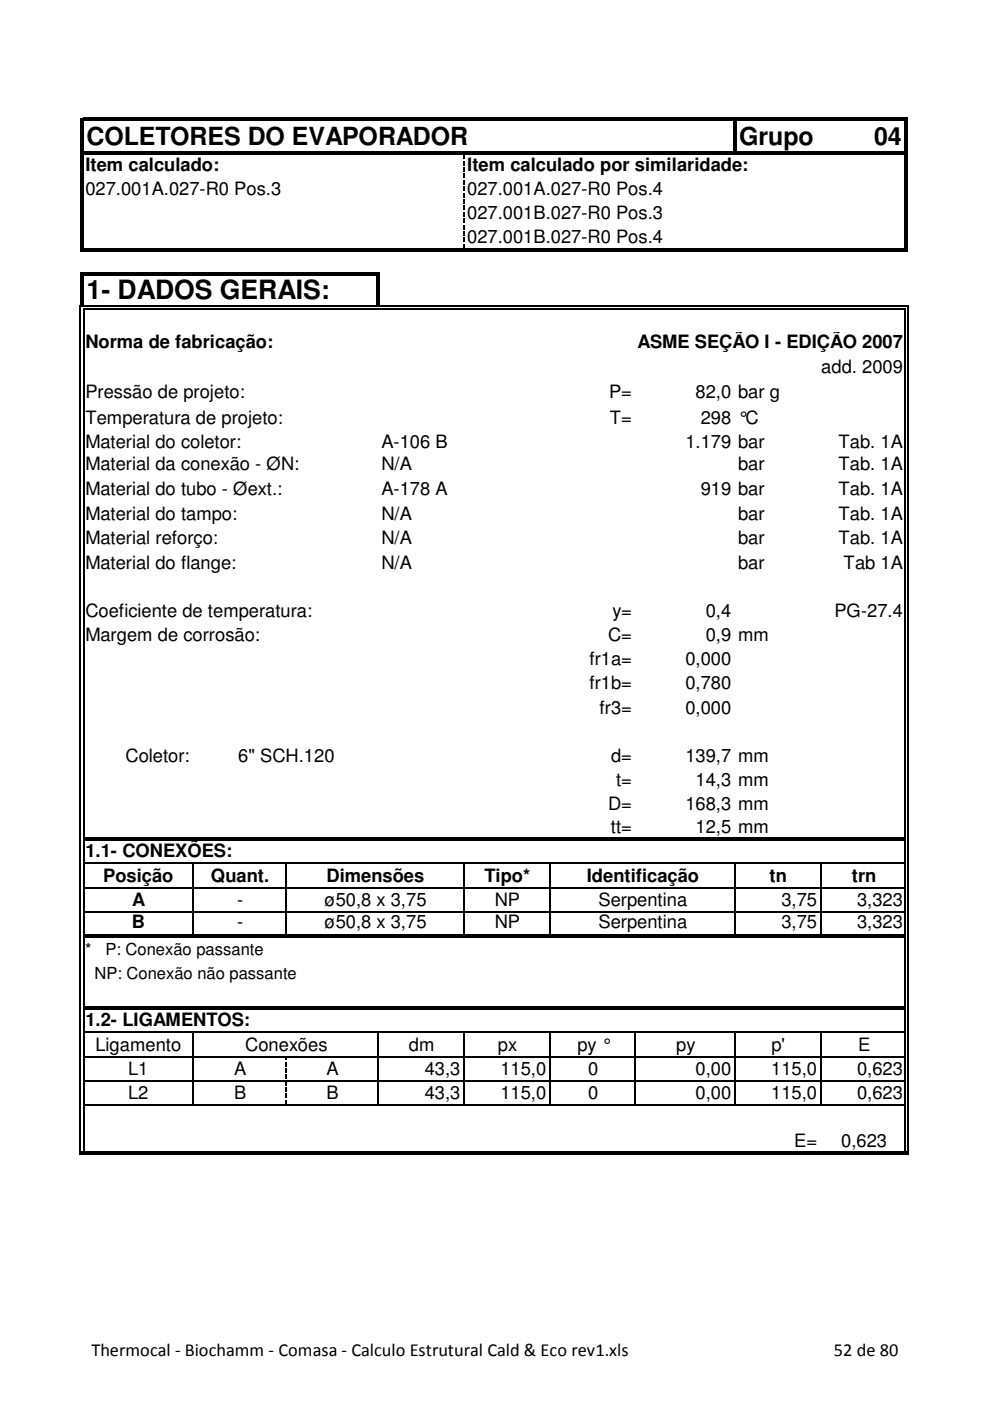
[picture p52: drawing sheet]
<svg xmlns="http://www.w3.org/2000/svg" width="210mm" height="297mm" viewBox="0 0 210 297" stroke-linecap="round" stroke-linejoin="round" font-family="sans-serif">
<defs><g id="words">
<text font-size="5.6" x="18.4" y="63.3">1- DADOS GERAIS:</text>
<g font-size="5.3">
<text x="18.3" y="30.8">COLETORES DO EVAPORADOR</text>
<text x="156.8" y="30.8">Grupo</text>
<text x="185.4" y="30.8">04</text>
</g>
<g font-size="3.9">
<text x="18.1" y="36.3">Item calculado:</text>
<text x="18.1" y="41.4">027.001A.027-R0 Pos.3</text>
<text x="99.1" y="36.3">Item calculado por similaridade:</text>
<text x="99.1" y="41.4">027.001A.027-R0 Pos.4</text>
<text x="99.1" y="46.5">027.001B.027-R0 Pos.3</text>
<text x="99.1" y="51.6">027.001B.027-R0 Pos.4</text>
<text x="18.1" y="73.9">Norma de fabricação:</text>
<text x="135.2" y="73.9">ASME SEÇÃO I - EDIÇÃO 2007</text>
<text x="174.2" y="79">add. 2009</text>
<text x="18.1" y="84.4">Pressão de projeto:</text>
<text x="18.1" y="89.8">Temperatura de projeto:</text>
<text x="129.2" y="84.4">P=</text>
<text x="129.4" y="89.8">T=</text>
<text x="147.5" y="84.4">82,0 bar g</text>
<text x="148.6" y="89.8">298 °C</text>
<text x="18.1" y="95">Material do coletor:</text>
<text x="80.9" y="95">A-106 B</text>
<text x="145.4" y="95">1.179 bar</text>
<text x="177.8" y="95">Tab. 1A</text>
<text x="18.1" y="99.7">Material da conexão - ØN:</text>
<text x="80.9" y="99.7">N/A</text>
<text x="156.5" y="99.7">bar</text>
<text x="177.8" y="99.7">Tab. 1A</text>
<text x="18.1" y="104.9">Material do tubo - Øext.:</text>
<text x="80.9" y="104.9">A-178 A</text>
<text x="148.6" y="104.9">919 bar</text>
<text x="177.8" y="104.9">Tab. 1A</text>
<text x="18.1" y="110.3">Material do tampo:</text>
<text x="80.9" y="110.3">N/A</text>
<text x="156.5" y="110.3">bar</text>
<text x="177.8" y="110.3">Tab. 1A</text>
<text x="18.1" y="115.4">Material reforço:</text>
<text x="80.9" y="115.4">N/A</text>
<text x="156.5" y="115.4">bar</text>
<text x="177.8" y="115.4">Tab. 1A</text>
<text x="18.1" y="120.6">Material do flange:</text>
<text x="80.9" y="120.6">N/A</text>
<text x="156.5" y="120.6">bar</text>
<text x="178.9" y="120.6">Tab 1A</text>
<text x="18.1" y="130.8">Coeficiente de temperatura:</text>
<text x="129.9" y="130.8">y=</text>
<text x="149.7" y="130.8">0,4</text>
<text x="177" y="130.8">PG-27.4</text>
<text x="18.1" y="135.9">Margem de corrosão:</text>
<text x="129" y="135.9">C=</text>
<text x="149.7" y="135.9">0,9 mm</text>
<text x="125" y="141.1">fr1a=</text>
<text x="145.4" y="141.1">0,000</text>
<text x="125" y="146.2">fr1b=</text>
<text x="145.4" y="146.2">0,780</text>
<text x="127.2" y="151.3">fr3=</text>
<text x="145.4" y="151.3">0,000</text>
<text x="26.6" y="161.5">Coletor:</text>
<text x="50.5" y="161.5">6&quot; SCH.120</text>
<text x="129.6" y="161.5">d=</text>
<text x="145.4" y="161.5">139,7 mm</text>
<text x="130.7" y="166.7">t=</text>
<text x="147.5" y="166.7">14,3 mm</text>
<text x="129" y="171.8">D=</text>
<text x="145.4" y="171.8">168,3 mm</text>
<text x="129.6" y="176.6">tt=</text>
<text x="147.5" y="176.6">12,5 mm</text>
<text x="18.1" y="181.8">1.1- CONEXÕES:</text>
<text x="21.9" y="186.9">Posição</text>
<text x="44.7" y="186.9">Quant.</text>
<text x="69.3" y="186.9">Dimensões</text>
<text x="102.8" y="186.9">Tipo*</text>
<text x="124.5" y="186.9">Identificação</text>
<text x="163.2" y="186.9">tn</text>
<text x="180.7" y="186.9">trn</text>
<text x="27.9" y="196.8">B</text>
<text x="28" y="192">A</text>
<text x="50.3" y="192">-</text>
<text x="50.3" y="196.8">-</text>
<text x="68.8" y="192">ø50,8 x 3,75</text>
<text x="68.8" y="196.8">ø50,8 x 3,75</text>
<text x="104.9" y="192">NP</text>
<text x="104.9" y="196.8">NP</text>
<text x="127" y="192">Serpentina</text>
<text x="127" y="196.8">Serpentina</text>
<text x="165.7" y="192">3,75</text>
<text x="165.7" y="196.8">3,75</text>
<text x="181.8" y="192">3,323</text>
<text x="181.8" y="196.8">3,323</text>
<text x="18.1" y="217.6">1.2- LIGAMENTOS:</text>
<text x="20.2" y="222.8">Ligamento</text>
<text x="27.2" y="227.9">L1</text>
<text x="49.7" y="227.9">A</text>
<text x="52" y="222.8">Conexões</text>
<text x="69.3" y="227.9">A</text>
<text x="86.7" y="222.8">dm</text>
<text x="90.1" y="227.9">43,3</text>
<text x="105.6" y="222.8">px</text>
<text x="106.1" y="227.9">115,0</text>
<text x="122.5" y="222.8">py °</text>
<text x="124.8" y="227.9">0</text>
<text x="143.4" y="222.8">py</text>
<text x="147.5" y="227.9">0,00</text>
<text x="163.6" y="227.9">115,0</text>
<text x="163.6" y="222.8">p'</text>
<text x="181.8" y="227.9">0,623</text>
<text x="182" y="222.8">E</text>
<text x="27.2" y="233">L2</text>
<text x="49.7" y="233">B</text>
<text x="69.3" y="233">B</text>
<text x="90.1" y="233">43,3</text>
<text x="106.1" y="233">115,0</text>
<text x="124.8" y="233">0</text>
<text x="147.5" y="233">0,00</text>
<text x="163.6" y="233">115,0</text>
<text x="181.8" y="233">0,623</text>
<text x="168.4" y="243.2">E=</text>
<text x="178.4" y="243.2">0,623</text>
<text x="19.4" y="287.4">Thermocal - Biochamm - Comasa - Calculo Estrutural Cald &amp; Eco rev1.xls</text>
<text x="176.9" y="287.4">52 de 80</text>
</g>
<g font-size="3.5">
<text x="18.1" y="202.5">*</text>
<text x="22.4" y="202.5">P: Conexão passante</text>
<text x="20" y="207.6">NP: Conexão não passante</text>
</g>
</g></defs>
<g fill="#000">
<path d="M17.7 25h174.9v.7h-174.9zM17.7 32.1h174.9v.7h-174.9zM98.2 33h.4v.7h-.4zM98.2 34.1h.4v1h-.4zM98.2 35.4h.4v1h-.4zM98.2 36.8h.4v1h-.4zM98.2 38.1h.4v1.1h-.4zM155.5 25.7h.7v7.1h-.7zM17.1 25h.6v28.3h-.6zM17.7 52.6h174.9v.7h-174.9zM17.7 57.7h62.8v.7h-62.8zM98.2 39.5h.4v1h-.4z"/>
<path d="M98.2 40.9h.4v1h-.4zM98.2 42.2h.4v1h-.4zM98.2 43.6h.4v1h-.4zM98.2 44.9h.4v1h-.4zM98.2 46.3h.4v1h-.4zM98.2 47.6h.4v1h-.4zM98.2 49h.4v1h-.4zM98.2 50.3h.4v1h-.4zM98.2 51.7h.4v1h-.4zM191.9 25.7h.7v27.6h-.7zM16.9 64.7h1v.4h-1zM16.9 64.7h.3v1h-.3z"/>
<path d="M17.1 57.7h.6v7h-.6zM17.6 65.4h.3v.3h-.3zM79.8 58.4h.7v6.3h-.7zM191.7 65.4h.4v.3h-.4zM191.7 64.7h1v.4h-1zM192.4 64.7h.3v1h-.3zM17.9 177.6h173.8v.7h-173.8zM17.9 198.1h173.8v.7h-173.8zM17.9 213.4h173.8v.7h-173.8zM60.4 224.4h.3v.3h-.3zM60.4 225.1h.3v1h-.3zM60.4 226.4h.3v1.1h-.3z"/>
<path d="M60.4 227.8h.3v1h-.3zM60.4 229.5h.3v.7h-.3zM60.4 230.5h.3v1h-.3zM60.4 231.9h.3v1h-.3zM60.4 233.2h.3v1h-.3zM16.9 244.2h175.8v.7h-175.8z"/>
</g>
<g fill="none" stroke="#000" stroke-width=".34">
<path d="M17.1 65.7v178.5M17.7 65.7v178.5M17.9 64.9h173.8M17.9 65.6h173.8M191.9 65.7v178.5M192.6 65.7v178.5M17.9 183h173.8M17.9 188.2h173.8M17.9 193.3h173.8M41 183.2v14.9M60.6 183.2v14.9M98.4 183.2v14.9"/>
<path d="M116.6 183.2v14.9M155.8 183.2v14.9M174 183.2v14.9M17.9 218.9h173.8M41 219.1v15.3M80.2 219.1v15.3M98.4 219.1v15.3M116.6 219.1v15.3M134.8 219.1v15.3M155.8 219.1v15.3M174 219.1v15.3M17.9 224h173.8"/>
<path d="M17.9 229.1h173.8M17.9 234.3h173.8"/>
</g>
<use href="#words"/>
</svg>
